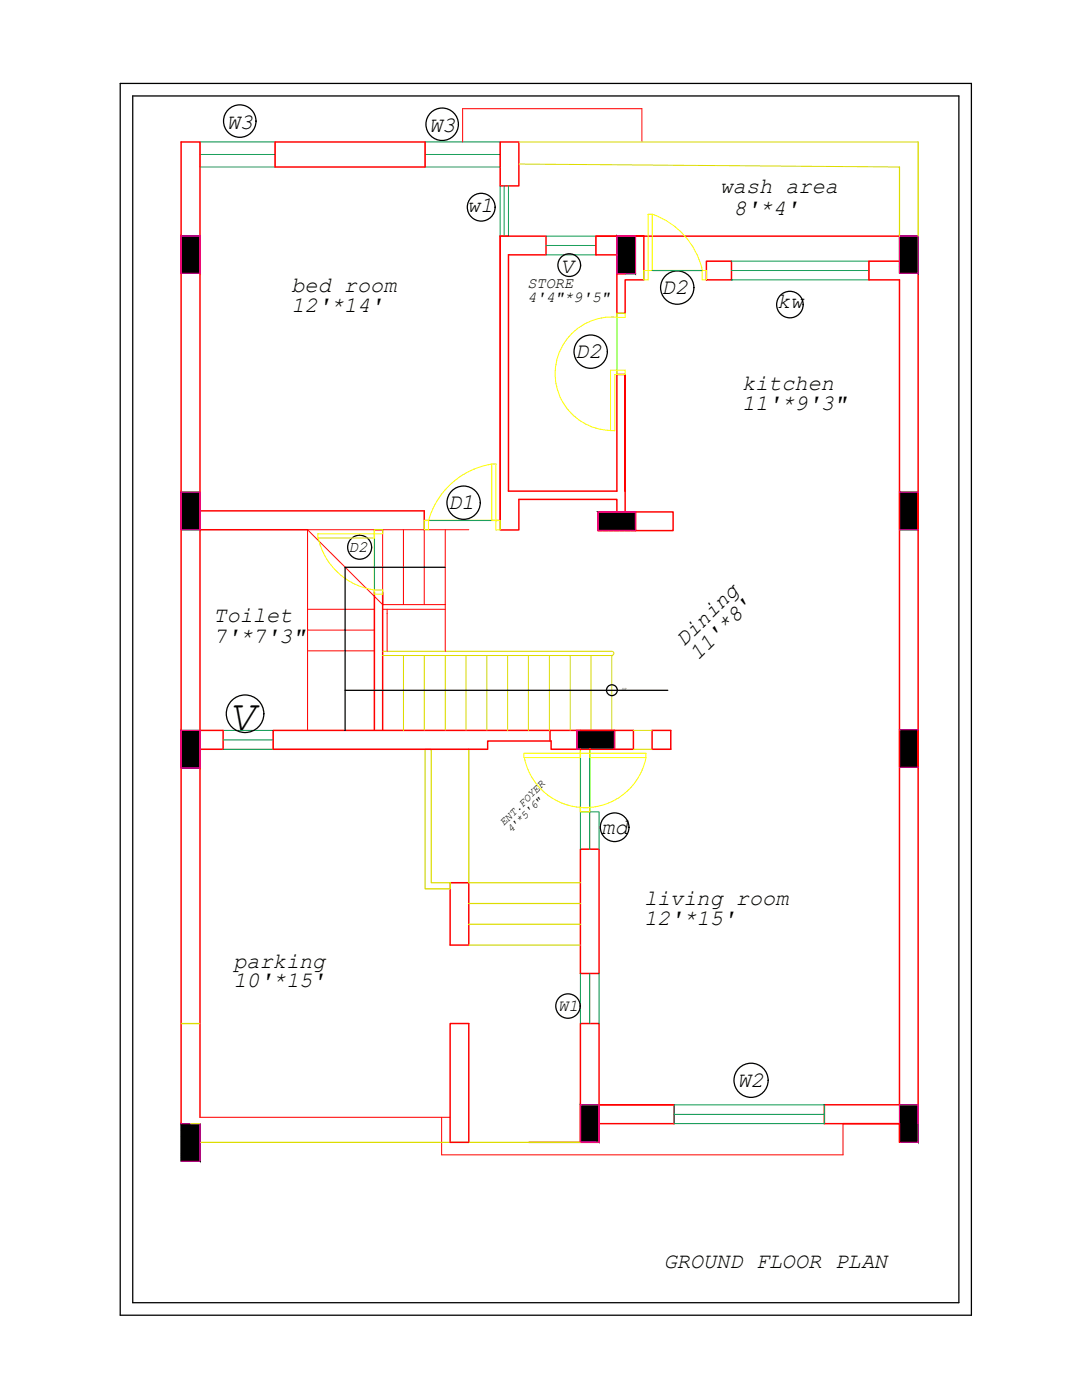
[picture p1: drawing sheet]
<svg xmlns="http://www.w3.org/2000/svg" width="216mm" height="279mm" viewBox="0 0 216 279" stroke-linecap="round" stroke-linejoin="round" font-family="sans-serif">
<defs><g id="words">
<text font-size="8.7" x="45.6" y="145.6">V</text>
<g font-size="4.4">
<text x="45.2" y="25.8">W3</text>
<text x="85.6" y="26.4">W3</text>
<text x="143.6" y="38.6">wash area</text>
<text x="93.2" y="42.2">w1</text>
<text x="146.3" y="42.8">8'*4'</text>
<text x="58.2" y="58.3">bed room</text>
<text x="111.8" y="54.5">V</text>
<text x="132" y="58.6">D2</text>
<text x="58.2" y="62.3">12'*14'</text>
<text x="155.1" y="61.5">kw</text>
<text x="114.8" y="71.4">D2</text>
<text x="148.1" y="77.8">kitchen</text>
<text x="148.1" y="81.8">11'*9'3&quot;</text>
<text x="89.4" y="101.6">D1</text>
<text x="42.6" y="124.2">Toilet</text>
<text x="42.6" y="128.2">7'*7'3&quot;</text>
<text x="136.5" y="129.1" transform="rotate(-45 136.5 129.1)">Dining</text>
<text x="139.3" y="132" transform="rotate(-45 139.3 132)">11'*8'</text>
<text x="120" y="166.4">md</text>
<text x="128.5" y="180.5">living room</text>
<text x="128.5" y="184.5">12'*15'</text>
<text x="46.6" y="193.1">parking</text>
<text x="46.6" y="197.1">10'*15'</text>
<text x="147.1" y="216.9">W2</text>
<text x="132.4" y="253">GROUND FLOOR PLAN</text>
</g>
<text font-size="3.3" x="111.4" y="201.8">W1</text>
<text font-size="3.2" x="69.5" y="110.1">D2</text>
<g font-size="3.1">
<text x="105.2" y="57.5">STORE</text>
<text x="105.2" y="60.3">4'4&quot;*9'5&quot;</text>
</g>
<g font-size="2.2">
<text x="100.5" y="164.9" transform="rotate(-45 100.5 164.9)">ENT.FOYER</text>
<text x="102" y="166.3" transform="rotate(-45 102 166.3)">4'*5'6&quot;</text>
</g>
<text font-size=".7" x="124.1" y="137.6">UP</text>
</g></defs>
<!-- layer: dooor win -->
<path d="M24 16.7h169.8v245.8h-169.8zM26.5 19.1h164.8v240.9h-164.8z" fill="none" stroke="#000" stroke-width=".25"/>
<!-- layer: hatch 1 -->
<g fill="#000" stroke="#000" stroke-width=".2">
<path d="M115.8 220.5h3.7v7.4z"/>
<path d="M36.1 47.1l3.8 7.4v-7.4zM36.1 47.1l3.8 7.4h-3.8z"/>
<path d="M123.1 47.1l3.7 7.5v-7.5zM123.1 47.1l3.7 7.5h-3.7z"/>
<path d="M179.5 47.1l3.7 7.4v-7.4zM179.5 47.1l3.7 7.4h-3.7z"/>
<path d="M179.5 47.1l3.7 7.4v-7.4zM179.5 47.1l3.7 7.4h-3.7z"/>
<path d="M36.1 98.2l3.8 7.5v-7.5zM36.1 98.2l3.8 7.5h-3.8z"/>
<path d="M179.5 98.2l3.7 7.5v-7.5zM179.5 98.2l3.7 7.5h-3.7z"/>
<path d="M119.3 102.2l7.5 3.7v-3.7zM119.3 102.2l7.5 3.7h-7.5z"/>
<path d="M36.1 145.8l3.8 7.5v-7.5zM36.1 145.8l3.8 7.5h-3.8z"/>
<path d="M115.1 145.8l7.5 3.7v-3.7zM115.1 145.8l7.5 3.7h-7.5z"/>
<path d="M179.5 145.6l3.7 7.5v-7.5zM179.5 145.6l3.7 7.5h-3.7z"/>
<path d="M36.1 224.3l3.8 7.4v-7.4zM36.1 224.3l3.8 7.4h-3.8z"/>
<path d="M115.8 220.5v7.4h3.7zM115.8 227.9l3.7 .1z"/>
<path d="M179.5 220.5l3.7 7.5v-7.5zM179.5 220.5l3.7 7.5h-3.7z"/>
</g>
<g fill="none" stroke="#000" stroke-width=".25">
<path d="M36.3 47.1l-.2 .1M36.5 47.1l-.4 .3M36.6 47.1l-.5 .5M36.8 47.1l-.7 .6M37 47.1l-.9 .8M37.2 47.1l-1.1 1M37.3 47.1l-1.2 1.1M37.5 47.1l-1.4 1.3M37.7 47.1l-1.6 1.5M37.8 47.1l-1.7 1.6M38 47.1l-1.9 1.8M38.2 47.1l-2.1 2"/>
<path d="M38.3 47.1l-2.2 2.1M38.5 47.1l-2.4 2.3M38.7 47.1l-2.6 2.5M38.8 47.1l-2.7 2.7M39 47.1l-2.9 2.8M39.2 47.1l-3.1 3M39.4 47.1l-3.3 3.2M39.5 47.1l-3.4 3.3M39.7 47.1l-3.6 3.5M39.9 47.1l-3.8 3.7M39.9 47.2l-3.8 3.7M39.9 47.4l-3.8 3.7"/>
<path d="M39.9 47.6l-3.8 3.7M39.9 47.7l-3.8 3.7M39.9 47.9l-3.8 3.7M39.9 48.1l-3.8 3.7M39.9 48.2l-3.8 3.8M39.9 48.4l-3.8 3.7M39.9 48.6l-3.8 3.7M39.9 48.7l-3.8 3.8M39.9 48.9l-3.8 3.7M39.9 49.1l-3.8 3.7M39.9 49.2l-3.8 3.8M39.9 49.4l-3.8 3.7"/>
<path d="M39.9 49.6l-3.8 3.7M39.9 49.8l-3.8 3.7M39.9 49.9l-3.8 3.8M39.9 50.1l-3.8 3.7M39.9 50.3l-3.8 3.7M39.9 50.4l-3.8 3.8M39.9 50.6l-3.8 3.7M39.9 50.8l-3.8 3.7M39.9 50.9l-3.6 3.6M39.9 51.1l-3.5 3.4M39.9 51.3l-3.3 3.2M39.9 51.4l-3.1 3.1"/>
<path d="M39.9 51.6l-3 2.9M39.9 51.8l-2.8 2.7M39.9 52l-2.6 2.5M39.9 52.1l-2.4 2.4M39.9 52.3l-2.3 2.2M39.9 52.5l-2.1 2M39.9 52.6l-1.9 1.9M39.9 52.8l-1.8 1.7M39.9 53l-1.6 1.5M39.9 53.1l-1.4 1.4M39.9 53.3l-1.3 1.2M39.9 53.5l-1.1 1"/>
<path d="M39.9 53.7l-.9 .8M39.9 53.8l-.8 .7M39.9 54l-.6 .5M39.9 54.2l-.4 .3M39.9 54.3l-.2 .2M39.9 54.5h-.1M123.2 47.1l-.1 .1M123.3 47.1l-.2 .3M123.5 47.1l-.4 .5M123.7 47.1l-.6 .6M123.9 47.1l-.8 .8M124 47.1l-.9 1"/>
<path d="M124.2 47.1l-1.1 1.1M124.4 47.1l-1.3 1.3M124.5 47.1l-1.4 1.5M124.7 47.1l-1.6 1.6M124.9 47.1l-1.8 1.8M125 47.1l-1.9 2M125.2 47.1l-2.1 2.1M125.4 47.1l-2.3 2.3M125.5 47.1l-2.4 2.5M125.7 47.1l-2.6 2.7M125.9 47.1l-2.8 2.8M126.1 47.1l-3 3"/>
<path d="M126.2 47.1l-3.1 3.2M126.4 47.1l-3.3 3.3M126.6 47.1l-3.5 3.5M126.7 47.1l-3.6 3.7M126.8 47.2l-3.7 3.7M126.8 47.4l-3.7 3.7M126.8 47.6l-3.7 3.7M126.8 47.7l-3.7 3.7M126.8 47.9l-3.7 3.7M126.8 48.1l-3.7 3.7M126.8 48.2l-3.7 3.8M126.8 48.4l-3.7 3.7"/>
<path d="M126.8 48.6l-3.7 3.7M126.8 48.7l-3.7 3.8M126.8 48.9l-3.7 3.7M126.8 49.1l-3.7 3.7M126.8 49.2l-3.7 3.8M126.8 49.4l-3.7 3.7M126.8 49.6l-3.7 3.7M126.8 49.8l-3.7 3.7M126.8 49.9l-3.7 3.8M126.8 50.1l-3.7 3.7M126.8 50.3l-3.7 3.7M126.8 50.4l-3.7 3.8"/>
<path d="M126.8 50.6l-3.7 3.7M126.8 50.8l-3.7 3.7M126.8 50.9l-3.7 3.7M126.8 51.1l-3.5 3.5M126.8 51.3l-3.3 3.3M126.8 51.4l-3.2 3.2M126.8 51.6l-3 3M126.8 51.8l-2.8 2.8M126.8 52l-2.7 2.6M126.8 52.1l-2.5 2.5M126.8 52.3l-2.3 2.3M126.8 52.5l-2.1 2.1"/>
<path d="M126.8 52.6l-2 2M126.8 52.8l-1.8 1.8M126.8 53l-1.6 1.6M126.8 53.1l-1.5 1.5M126.8 53.3l-1.3 1.3M126.8 53.5l-1.1 1.1M126.8 53.7l-1 .9M126.8 53.8l-.8 .8M126.8 54l-.6 .6M126.8 54.2l-.4 .4M126.8 54.3l-.3 .3M126.8 54.5l-.1 .1"/>
<path d="M179.5 47.1h.1M179.5 51.2l3.7-3.7-3.7 3.7M179.5 51.5l3.7-3.7-3.7 3.7M179.5 52.4l3.7-3.7-3.7 3.7M179.5 52.9l3.7-3.7-3.7 3.7M179.5 54.2l3.7-3.7-3.7 3.8M179.6 47.1l-.1 .2M179.7 47.1l-.2 .3M179.8 47.1l-.3 .4 .4-.4M179.8 54.5l3.4-3.3-3.3 3.3M180 47.1l-.5 .5M180.2 47.1l-.7 .7"/>
<path d="M180.3 47.1l-.8 .8M180.3 47.1l-.8 .9M180.3 54.5l2.9-2.8-2.8 2.8M180.4 47.1l-.9 1M180.5 47.1l-1 1M180.5 47.1l-1 1.1M180.7 47.1l-1.2 1.2M180.8 47.1l-1.3 1.3M180.8 47.1l-1.3 1.4M180.9 47.1l-1.4 1.5M181 47.1l-1.5 1.6M181.2 47.1l-1.7 1.7 1.7-1.7"/>
<path d="M181.3 47.1l-1.8 1.9M181.5 47.1l-2 2.1M181.6 47.1l-2.1 2.1M181.7 47.1l-2.2 2.3M181.8 47.1l-2.3 2.4M182 47.1l-2.5 2.5M182 47.1l-2.5 2.6M182.1 47.1l-2.6 2.7M182.2 47.1l-2.7 2.7M182.3 47.1l-2.8 2.8M182.4 47.1l-2.9 2.9M182.5 47.1l-3 3.1"/>
<path d="M182.7 47.1l-3.2 3.2M182.8 47.1l-3.3 3.3M182.9 47.1l-3.4 3.5M183 47.1l-3.5 3.6M183.2 47.1l-3.7 3.8M183.2 47.3l-3.7 3.7M183.2 47.6l-3.7 3.8 3.7-3.8M183.2 48l-3.7 3.7M183.2 48.1l-3.7 3.8M183.2 48.3l-3.7 3.7 3.7-3.7M183.2 48.5l-3.7 3.7M183.2 48.8l-3.7 3.7"/>
<path d="M183.2 49l-3.7 3.7M183.2 49.3l-3.7 3.8M183.2 49.5l-3.7 3.7 3.7-3.7M183.2 49.6l-3.7 3.8 3.7-3.7M183.2 49.8l-3.7 3.8M183.2 50l-3.7 3.7M183.2 50.2l-3.7 3.7M183.2 50.3l-3.7 3.8M183.2 50.6l-3.7 3.8 3.7-3.7M183.2 50.8l-3.7 3.7 3.7-3.6M183.2 51l-3.6 3.5M183.2 51.3l-3.2 3.2 3.2-3.1"/>
<path d="M183.2 51.4l-3 3.1 3-3M183.2 51.8l-2.7 2.7M183.2 52l-2.5 2.5M183.2 52.2l-2.4 2.3M183.2 52.3l-2.2 2.2M183.2 52.5l-2 2M183.2 52.7l-1.9 1.8M183.2 52.8l-1.7 1.7 1.7-1.6M183.2 53l-1.5 1.5M183.2 53.2l-1.4 1.3M183.2 53.4l-1.2 1.1M183.2 53.5l-1 1"/>
<path d="M183.2 53.7l-.8 .8M183.2 53.9l-.7 .6M183.2 54l-.5 .5M183.2 54.2l-.3 .3M183.2 54.4l-.2 .1M183.2 47.2l-3.7 3.8M183.2 47.3l-3.7 3.8M183.2 47.9l-3.7 3.7M183.2 48.4l-3.7 3.8M183.2 48.5l-3.7 3.8M183.2 49.1l-3.7 3.7M183.2 49.7l-3.7 3.8"/>
<path d="M183.2 50.1l-3.7 3.8M183.2 50.3l-3.7 3.7M183.2 50.4l-3.7 3.8M183.2 50.9l-3.6 3.6M183.2 51.1l-3.5 3.4M183.2 51.6l-3 2.9M183.2 52.1l-2.4 2.4M183.2 52.3l-2.3 2.2M183.2 52.4l-2.2 2.1M183.2 52.6l-1.9 1.9M183.2 52.8l-1.8 1.7M183.2 53.3l-1.2 1.2"/>
<path d="M183.2 53.4l-1.1 1.1M183.2 53.6l-1 .9M183.2 53.8l-.7 .7M183.2 54l-.6 .5M183.2 54.1l-.4 .4M183.2 54.5h.1M36.2 98.2l-.1 .1M36.4 98.2l-.3 .3M36.6 98.2l-.5 .5M36.7 98.2l-.6 .6M36.9 98.2l-.8 .8M37.1 98.2l-1 1"/>
<path d="M37.2 98.2l-1.1 1.1M37.4 98.2l-1.3 1.3M37.6 98.2l-1.5 1.5M37.7 98.2l-1.6 1.6M37.9 98.2l-1.8 1.8M38.1 98.2l-2 2M38.3 98.2l-2.2 2.1M38.4 98.2l-2.3 2.3M38.6 98.2l-2.5 2.5M38.8 98.2l-2.7 2.7M38.9 98.2l-2.8 2.8M39.1 98.2l-3 3"/>
<path d="M39.3 98.2l-3.2 3.2M39.4 98.2l-3.3 3.3M39.6 98.2l-3.5 3.5M39.8 98.2l-3.7 3.7M39.9 98.3l-3.8 3.7M39.9 98.4l-3.8 3.8M39.9 98.6l-3.8 3.8M39.9 98.8l-3.8 3.7M39.9 98.9l-3.8 3.8M39.9 99.1l-3.8 3.8M39.9 99.3l-3.8 3.8M39.9 99.5l-3.8 3.7"/>
<path d="M39.9 99.6l-3.8 3.8M39.9 99.8l-3.8 3.8M39.9 100l-3.8 3.7M179.6 98.2l-.1 .2M179.8 98.2l-.3 .4M179.9 98.2l-.4 .5M180.1 98.2l-.6 .7M180.3 98.2l-.8 .9M180.5 98.2l-1 1M180.6 98.2l-1.1 1.2M180.8 98.2l-1.3 1.3M181 98.2l-1.5 1.5"/>
<path d="M181.1 98.2l-1.6 1.7M181.3 98.2l-1.8 1.8M181.5 98.2l-2 2M181.6 98.2l-2.1 2.2M181.8 98.2l-2.3 2.4M182 98.2l-2.5 2.5M182.1 98.2l-2.6 2.7M182.3 98.2l-2.8 2.9M182.5 98.2l-3 3M182.7 98.2l-3.2 3.2M182.8 98.2l-3.3 3.4M183 98.2l-3.5 3.5"/>
<path d="M183.2 98.2l-3.7 3.7M183.2 98.4l-3.7 3.7M183.2 98.5l-3.7 3.7M183.2 98.7l-3.7 3.7M183.2 98.9l-3.7 3.7M183.2 99l-3.7 3.8M183.2 99.2l-3.7 3.7M183.2 99.4l-3.7 3.7M183.2 99.5l-3.7 3.8M183.2 99.7l-3.7 3.7M183.2 99.9l-3.7 3.7M39.9 100.1l-3.8 3.8"/>
<path d="M39.9 100.3l-3.8 3.8M39.9 100.5l-3.8 3.7M39.9 100.6l-3.8 3.8M39.9 100.8l-3.8 3.8M39.9 101l-3.8 3.7M39.9 101.1l-3.8 3.8M39.9 101.3l-3.8 3.8M39.9 101.5l-3.8 3.8M39.9 101.7l-3.8 3.7M39.9 101.8l-3.8 3.8M39.9 102l-3.7 3.7M39.9 102.2l-3.5 3.5"/>
<path d="M39.9 102.3l-3.4 3.4M39.9 102.5l-3.2 3.2M39.9 102.7l-3 3M39.9 102.8l-2.9 2.9M39.9 103l-2.7 2.7M39.9 103.2l-2.5 2.5M39.9 103.3l-2.4 2.4M39.9 103.5l-2.2 2.2M39.9 103.7l-2 2M39.9 103.9l-1.9 1.8M39.9 104l-1.7 1.7M39.9 104.2l-1.5 1.5"/>
<path d="M39.9 104.4l-1.3 1.3M39.9 104.5l-1.2 1.2M39.9 104.7l-1 1M39.9 104.9l-.8 .8M39.9 105l-.7 .7M39.9 105.2l-.5 .5M39.9 105.4l-.3 .3M39.9 105.6l-.2 .1M119.4 102.2h-.1M119.5 102.2l-.2 .2M119.7 102.2l-.4 .3M119.9 102.2l-.6 .5"/>
<path d="M120 102.2l-.7 .7M120.2 102.2l-.9 .9M120.4 102.2l-1.1 1M120.6 102.2l-1.3 1.2M120.7 102.2l-1.4 1.4M120.9 102.2l-1.6 1.5M121.1 102.2l-1.8 1.7M121.2 102.2l-1.9 1.9M121.4 102.2l-2.1 2M121.6 102.2l-2.3 2.2M121.7 102.2l-2.4 2.4M121.9 102.2l-2.6 2.5"/>
<path d="M122.1 102.2l-2.8 2.7M122.2 102.2l-2.9 2.9M122.4 102.2l-3.1 3.1M122.6 102.2l-3.3 3.2M122.8 102.2l-3.5 3.4M122.9 102.2l-3.6 3.6M123.1 102.2l-3.7 3.7M123.3 102.2l-3.8 3.7M123.4 102.2l-3.7 3.7M123.6 102.2l-3.7 3.7M123.8 102.2l-3.8 3.7M123.9 102.2l-3.7 3.7"/>
<path d="M124.1 102.2l-3.7 3.7M124.3 102.2l-3.7 3.7M124.4 102.2l-3.7 3.7M124.6 102.2l-3.7 3.7M124.8 102.2l-3.7 3.7M125 102.2l-3.8 3.7M125.1 102.2l-3.7 3.7M125.3 102.2l-3.7 3.7M125.5 102.2l-3.8 3.7M125.6 102.2l-3.7 3.7M125.8 102.2l-3.7 3.7M126 102.2l-3.8 3.7"/>
<path d="M126.1 102.2l-3.7 3.7M126.3 102.2l-3.7 3.7M126.5 102.2l-3.7 3.7M126.6 102.2l-3.7 3.7M126.8 105.9h.1M126.8 102.2l-3.7 3.7M126.8 102.3l-3.5 3.6M126.8 102.5l-3.4 3.4M126.8 102.7l-3.2 3.2M126.8 102.8l-3 3.1M126.8 103l-2.9 2.9M126.8 103.2l-2.7 2.7"/>
<path d="M126.8 103.3l-2.5 2.6M126.8 103.5l-2.4 2.4M126.8 103.7l-2.2 2.2M126.8 103.9l-2 2M126.8 104l-1.8 1.9M126.8 104.2l-1.7 1.7M126.8 104.4l-1.5 1.5M126.8 104.5l-1.3 1.4M126.8 104.7l-1.2 1.2M126.8 104.9l-1 1M126.8 105l-.8 .9M126.8 105.2l-.7 .7"/>
<path d="M126.8 105.4l-.5 .5M126.8 105.6l-.4 .3M126.8 105.7l-.2 .2M183.2 100l-3.7 3.8M183.2 100.2l-3.7 3.7M183.2 100.4l-3.7 3.7M183.2 100.6l-3.7 3.7M183.2 100.7l-3.7 3.8M183.2 100.9l-3.7 3.7M183.2 101.1l-3.7 3.7M183.2 101.2l-3.7 3.8M183.2 101.4l-3.7 3.7"/>
<path d="M183.2 101.6l-3.7 3.7M183.2 101.7l-3.7 3.8M183.2 101.9l-3.7 3.7M183.2 102.1l-3.6 3.6M183.2 102.2l-3.5 3.5M183.2 102.4l-3.3 3.3M183.2 102.6l-3.1 3.1M183.2 102.8l-3 2.9M183.2 102.9l-2.8 2.8M183.2 103.1l-2.6 2.6M183.2 103.3l-2.5 2.4M183.2 103.4l-2.3 2.3"/>
<path d="M183.2 103.6l-2.1 2.1M183.2 103.8l-1.9 1.9M183.2 103.9l-1.8 1.8M183.2 104.1l-1.6 1.6M183.2 104.3l-1.4 1.4M183.2 104.5l-1.3 1.2M183.2 104.6l-1.1 1.1M183.2 104.8l-.9 .9M183.2 105l-.8 .7M183.2 105.1l-.6 .6M183.2 105.3l-.4 .4M183.2 105.5l-.2 .2"/>
<path d="M183.2 105.6l-.1 .1M36.2 145.8h-.1M36.4 145.8l-.3 .2M36.5 145.8l-.4 .3M36.7 145.8l-.6 .5M36.9 145.8l-.8 .7M37 145.8l-.9 .9M37.2 145.8l-1.1 1M37.4 145.8l-1.3 1.2M37.5 145.8l-1.4 1.4M37.7 145.8l-1.6 1.5M37.9 145.8l-1.8 1.7"/>
<path d="M38 145.8l-1.9 1.9M38.2 145.8l-2.1 2M38.4 145.8l-2.3 2.2M38.6 145.8l-2.5 2.4M38.7 145.8l-2.6 2.6M38.9 145.8l-2.8 2.7M39.1 145.8l-3 2.9M39.2 145.8l-3.1 3.1M39.4 145.8l-3.3 3.2M39.6 145.8l-3.5 3.4M39.7 145.8l-3.6 3.6M39.9 145.8l-3.8 3.7"/>
<path d="M39.9 146l-3.8 3.7M39.9 146.1l-3.8 3.8M39.9 146.3l-3.8 3.7M39.9 146.5l-3.8 3.7M39.9 146.7l-3.8 3.7M39.9 146.8l-3.8 3.8M39.9 147l-3.8 3.7M39.9 147.2l-3.8 3.7M39.9 147.3l-3.8 3.8M39.9 147.5l-3.8 3.7M39.9 147.7l-3.8 3.7M39.9 147.8l-3.8 3.8"/>
<path d="M39.9 148l-3.8 3.7M39.9 148.2l-3.8 3.7M39.9 148.4l-3.8 3.7M39.9 148.5l-3.8 3.7M39.9 148.7l-3.8 3.7M39.9 148.9l-3.8 3.7M39.9 149l-3.8 3.8M39.9 149.2l-3.8 3.7M39.9 149.4l-3.8 3.7M39.9 149.5l-3.8 3.8M39.9 149.7l-3.6 3.6M39.9 149.9l-3.4 3.4"/>
<path d="M39.9 150l-3.3 3.3M39.9 150.2l-3.1 3.1M39.9 150.4l-2.9 2.9M39.9 150.6l-2.7 2.7M39.9 150.7l-2.6 2.6M39.9 150.9l-2.4 2.4M39.9 151.1l-2.2 2.2M39.9 151.2l-2.1 2.1M39.9 151.4l-1.9 1.9M39.9 151.6l-1.7 1.7M39.9 151.7l-1.6 1.6M39.9 151.9l-1.4 1.4"/>
<path d="M39.9 152.1l-1.2 1.2M39.9 152.2l-1.1 1.1M39.9 152.4l-.9 .9M39.9 152.5l-.7 .8M39.9 152.7l-.5 .6M39.9 152.9l-.4 .4M39.9 153l-.2 .3M39.9 153.2v.1M115.2 145.8h-.1M115.3 145.8l-.2 .2M115.5 145.8l-.4 .3M115.7 145.8l-.6 .5"/>
<path d="M115.9 145.8l-.8 .7M116 145.8l-.9 .9M116.2 145.8l-1.1 1M116.4 145.8l-1.3 1.2M116.5 145.8l-1.4 1.4M116.7 145.8l-1.6 1.5M116.9 145.8l-1.8 1.7M117 145.8l-1.9 1.9M117.2 145.8l-2.1 2M117.4 145.8l-2.3 2.2M117.5 145.8l-2.4 2.4M117.7 145.8l-2.6 2.6"/>
<path d="M117.9 145.8l-2.8 2.7M118.1 145.8l-3 2.9M118.2 145.8l-3.1 3.1M118.4 145.8l-3.3 3.2M118.6 145.8l-3.5 3.4M118.7 145.8l-3.6 3.6M118.9 145.8l-3.8 3.7M119.1 145.8l-3.8 3.7M119.2 145.8l-3.7 3.7M119.4 145.8l-3.8 3.7M119.6 145.8l-3.8 3.7M119.7 145.8l-3.7 3.7"/>
<path d="M119.9 145.8l-3.8 3.7M120.1 145.8l-3.8 3.7M120.3 145.8l-3.8 3.7M120.4 145.8l-3.7 3.7M120.6 145.8l-3.8 3.7M120.7 145.8l-3.7 3.7M120.9 145.8l-3.7 3.7M121.1 145.8l-3.8 3.7M121.2 145.8l-3.7 3.7M121.4 145.8l-3.7 3.7M121.6 145.8l-3.8 3.7M121.7 145.8l-3.7 3.7"/>
<path d="M121.9 145.8l-3.7 3.7M122.1 145.8l-3.8 3.7M122.2 145.8l-3.7 3.7M122.4 145.8l-3.7 3.7M122.6 145.8l-3.7 3.7M122.6 145.9l-3.6 3.6M122.6 146.1l-3.4 3.4M122.6 146.3l-3.2 3.2M122.6 146.4l-3.1 3.1M122.6 146.6l-2.9 2.9M122.6 146.8l-2.7 2.7M122.6 147l-2.6 2.5"/>
<path d="M122.6 147.1l-2.4 2.4M122.6 147.3l-2.2 2.2M122.6 147.5l-2 2M122.6 147.6l-1.9 1.9M122.6 147.8l-1.7 1.7M122.6 148l-1.5 1.5M122.6 148.1l-1.4 1.4M122.6 148.3l-1.2 1.2M122.6 148.5l-1 1M122.6 148.6l-.9 .9M122.6 148.8l-.7 .7M122.6 148.9l-.5 .6"/>
<path d="M122.6 149.1l-.4 .4M122.6 149.3l-.2 .2M122.6 149.5h.1M179.6 145.6l-.1 .1M179.7 145.6l-.2 .3M179.9 145.6l-.4 .5M180.1 145.6l-.6 .6M180.2 145.6l-.7 .8M180.4 145.6l-.9 1M180.6 145.6l-1.1 1.1M180.7 145.6l-1.2 1.3M180.9 145.6l-1.4 1.5"/>
<path d="M181.1 145.6l-1.6 1.6M181.3 145.6l-1.8 1.8M181.4 145.6l-1.9 2M181.6 145.6l-2.1 2.2M181.8 145.6l-2.3 2.3M181.9 145.6l-2.4 2.5M182.1 145.6l-2.6 2.7M182.3 145.6l-2.8 2.8M182.4 145.6l-2.9 3M182.6 145.6l-3.1 3.2M182.8 145.6l-3.3 3.3M183 145.6l-3.5 3.5"/>
<path d="M183.1 145.6l-3.6 3.7M183.2 145.7l-3.7 3.8M183.2 145.9l-3.7 3.7M183.2 146l-3.7 3.8M183.2 146.2l-3.7 3.8M183.2 146.4l-3.7 3.7M183.2 146.5l-3.7 3.8M183.2 146.7l-3.7 3.8M183.2 146.9l-3.7 3.7M183.2 147l-3.7 3.8M183.2 147.2l-3.7 3.8M183.2 147.4l-3.7 3.7"/>
<path d="M183.2 147.5l-3.7 3.8M183.2 147.7l-3.7 3.8M183.2 147.9l-3.7 3.8M183.2 148.1l-3.7 3.7M183.2 148.2l-3.7 3.8M183.2 148.4l-3.7 3.8M183.2 148.6l-3.7 3.7M183.2 148.7l-3.7 3.8M183.2 148.9l-3.7 3.8M183.2 149.1l-3.7 3.7M183.2 149.2l-3.7 3.8M183.2 149.4l-3.7 3.7"/>
<path d="M183.2 149.6l-3.5 3.5M183.2 149.7l-3.3 3.4M183.2 149.9l-3.2 3.2M183.2 150.1l-3 3M183.2 150.3l-2.8 2.8M183.2 150.4l-2.7 2.7M183.2 150.6l-2.5 2.5M183.2 150.8l-2.3 2.3M183.2 150.9l-2.2 2.2M183.2 151.1l-2 2M183.2 151.3l-1.8 1.8M183.2 151.4l-1.6 1.7"/>
<path d="M183.2 151.6l-1.5 1.5M183.2 151.8l-1.3 1.3M183.2 151.9l-1.1 1.2M183.2 152.1l-1 1M183.2 152.3l-.8 .8M183.2 152.5l-.6 .6M183.2 152.6l-.5 .5M183.2 152.8l-.3 .3M183.2 153l-.1 .1M36.2 224.3h-.1M36.4 224.3l-.3 .2M36.5 224.3l-.4 .3"/>
<path d="M36.7 224.3l-.6 .5M36.9 224.3l-.8 .7M37 224.3l-.9 .8M37.2 224.3l-1.1 1M37.4 224.3l-1.3 1.2M37.5 224.3l-1.4 1.4M37.7 224.3l-1.6 1.5M37.9 224.3l-1.8 1.7M38 224.3l-1.9 1.9M38.2 224.3l-2.1 2M38.4 224.3l-2.3 2.2M38.6 224.3l-2.5 2.4"/>
<path d="M38.7 224.3l-2.6 2.5M38.9 224.3l-2.8 2.7M39.1 224.3l-3 2.9M39.2 224.3l-3.1 3M39.4 224.3l-3.3 3.2M39.6 224.3l-3.5 3.4M39.7 224.3l-3.6 3.6M39.9 224.3l-3.8 3.7M39.9 224.4l-3.8 3.8M39.9 224.6l-3.8 3.8M39.9 224.8l-3.8 3.7M39.9 224.9l-3.8 3.8"/>
<path d="M39.9 225.1l-3.8 3.8M39.9 225.3l-3.8 3.7M39.9 225.4l-3.8 3.8M39.9 225.6l-3.8 3.8M39.9 225.8l-3.8 3.7M39.9 225.9l-3.8 3.8M39.9 226.1l-3.8 3.8M39.9 226.3l-3.8 3.8M39.9 226.5l-3.8 3.7M39.9 226.6l-3.8 3.8M39.9 226.8l-3.8 3.8M39.9 227l-3.8 3.7"/>
<path d="M39.9 227.1l-3.8 3.8M39.9 227.3l-3.8 3.7M39.9 227.5l-3.8 3.7M39.9 227.6l-3.8 3.8M39.9 227.8l-3.8 3.7M39.9 228l-3.8 3.7M39.9 228.1l-3.6 3.6M39.9 228.3l-3.4 3.4M39.9 228.5l-3.3 3.2M39.9 228.7l-3.1 3M39.9 228.8l-2.9 2.9M39.9 229l-2.7 2.7"/>
<path d="M39.9 229.2l-2.6 2.5M39.9 229.3l-2.4 2.4M39.9 229.5l-2.2 2.2M39.9 229.7l-2.1 2M39.9 229.8l-1.9 1.9M39.9 230l-1.7 1.7M39.9 230.2l-1.6 1.5M39.9 230.3l-1.4 1.4M39.9 230.5l-1.2 1.2M39.9 230.7l-1.1 1M39.9 230.9l-.9 .8M39.9 231l-.7 .7"/>
<path d="M39.9 231.2l-.5 .5M39.9 231.4l-.4 .3M39.9 231.5l-.2 .2M39.9 231.7h.1M115.9 220.5l-.1 .1M116 220.5l-.2 .2M116.2 220.5l-.4 .4M116.4 220.5l-.6 .6M116.5 220.5l-.7 .7M116.7 220.5l-.9 .9M116.9 220.5l-1.1 1.1M117 220.5l-1.2 1.3"/>
<path d="M117.2 220.5l-1.4 1.4M117.4 220.5l-1.6 1.6M117.5 220.5l-1.7 1.8M117.7 220.5l-1.9 1.9M117.9 220.5l-2.1 2.1M118.1 220.5l-2.3 2.3M118.2 220.5l-2.4 2.4M118.4 220.5l-2.6 2.6M118.6 220.5l-2.8 2.8M118.7 220.5l-2.9 2.9M118.9 220.5l-3.1 3.1M119.1 220.5l-3.3 3.3"/>
<path d="M119.2 220.5l-3.4 3.5M119.4 220.5l-3.6 3.6M119.5 220.6l-3.7 3.7M119.5 220.7l-3.7 3.8M119.5 220.9l-3.7 3.7M119.5 221.1l-3.7 3.7M119.5 221.2l-3.7 3.8M119.5 221.4l-3.7 3.7M119.5 221.6l-3.7 3.7M119.5 221.8l-3.7 3.7M119.5 221.9l-3.7 3.8M119.5 222.1l-3.7 3.7"/>
<path d="M119.5 222.2l-3.7 3.8M119.5 222.4l-3.7 3.8M119.5 222.6l-3.7 3.7M119.5 222.7l-3.7 3.8M119.5 222.9l-3.7 3.8M119.5 223.1l-3.7 3.7M119.5 223.2l-3.7 3.8M119.5 223.4l-3.7 3.8M119.5 223.6l-3.7 3.7M119.5 223.7l-3.7 3.8M119.5 223.9l-3.7 3.8M119.5 224.1l-3.7 3.8"/>
<path d="M119.5 224.3l-3.6 3.6M119.5 224.4l-3.4 3.5M119.5 224.6l-3.3 3.3M119.5 224.8l-3.1 3.1M119.5 224.9l-2.9 3M119.5 225.1l-2.8 2.8M119.5 225.3l-2.6 2.6M119.5 225.4l-2.4 2.5M119.5 225.6l-2.3 2.3M119.5 225.8l-2.1 2.1M119.5 225.9l-2 2M119.5 226.1l-1.8 1.8"/>
<path d="M119.5 226.3l-1.6 1.6M119.5 226.5l-1.4 1.4M119.5 226.6l-1.3 1.3M119.5 226.8l-1.1 1.1M119.5 227l-.9 1M119.5 227.1l-.8 .9M119.5 227.3l-.6 .7M119.5 227.5l-.5 .5M119.5 227.6l-.3 .4M119.5 227.8l-.1 .2M179.6 220.5l-.1 .2M179.8 220.5l-.3 .3"/>
<path d="M179.9 220.5l-.4 .5M180.1 220.5l-.6 .7M180.3 220.5l-.8 .8M180.5 220.5l-1 1M180.6 220.5l-1.1 1.2M180.8 220.5l-1.3 1.3M181 220.5l-1.5 1.5M181.1 220.5l-1.6 1.7M181.3 220.5l-1.8 1.8M181.5 220.5l-2 2M181.6 220.5l-2.1 2.1M181.8 220.5l-2.3 2.3"/>
<path d="M182 220.5l-2.5 2.5M182.1 220.5l-2.6 2.7M182.3 220.5l-2.8 2.8M182.5 220.5l-3 3M182.7 220.5l-3.2 3.2M182.8 220.5l-3.3 3.3M183 220.5l-3.5 3.5M183.2 220.5l-3.7 3.7M183.2 220.6l-3.7 3.7M183.2 220.8l-3.7 3.7M183.2 221l-3.7 3.7M183.2 221.1l-3.7 3.7"/>
<path d="M183.2 221.3l-3.7 3.7M183.2 221.5l-3.7 3.7M183.2 221.6l-3.7 3.8M183.2 221.8l-3.7 3.7M183.2 222l-3.7 3.7M183.2 222.1l-3.7 3.8M183.2 222.3l-3.7 3.7M183.2 222.5l-3.7 3.7M183.2 222.6l-3.7 3.8M183.2 222.8l-3.7 3.7M183.2 223l-3.7 3.7M183.2 223.2l-3.7 3.7"/>
<path d="M183.2 223.3l-3.7 3.7M183.2 223.5l-3.7 3.7M183.2 223.7l-3.7 3.7M183.2 223.8l-3.7 3.8M183.2 224l-3.7 3.7M183.2 224.2l-3.7 3.7M183.2 224.3l-3.6 3.7M183.2 224.5l-3.5 3.5M183.2 224.7l-3.3 3.3M183.2 224.8l-3.1 3.2M183.2 225l-3 3M183.2 225.2l-2.8 2.8"/>
<path d="M183.2 225.4l-2.6 2.6M183.2 225.5l-2.5 2.5M183.2 225.7l-2.3 2.3M183.2 225.9l-2.1 2.1M183.2 226l-1.9 2M183.2 226.2l-1.8 1.8M183.2 226.4l-1.6 1.6M183.2 226.5l-1.4 1.5M183.2 226.7l-1.3 1.3M183.2 226.9l-1.1 1.1M183.2 227l-.9 1M183.2 227.2l-.8 .8"/>
<path d="M183.2 227.4l-.6 .6M183.2 227.6l-.4 .4M183.2 227.7l-.2 .3M183.2 227.9l-.1 .1"/>
</g>
<!-- layer: Wall -->
<g fill="none" stroke="#f00" stroke-width=".3">
<path d="M54.9 28.3h29.9v5h-29.9zM99.8 28.3h3.7v8.8h-3.7zM99.8 47.1h9.2v3.8h-7.5v47.1h21.6v-23.3h1.6M99.8 47.1v58.7h3.7v-6.1h19.6v2.5h1.6v-27.5v23.3M99.8 47.1v56.8M99.8 47.1h1.7M118.9 47.1h4.2v3.8h-4.2zM118.9 47.1h60.6M123.1 47.1h5.4h-5.4h5.4v8.8h-3.8v6.6h-1.6v-11.6M123.1 54.6h1.6M141 52.1h5v3.8h-5zM179.5 52.1h-6.1v3.8h6.1v164.6h-15v3.8h15"/>
<path d="M183.2 47.1v177.2M39.9 105.7h21.5M39.9 102h44.8v3.7M74.7 105.7h1.7M74.7 118.2v27.6M76.4 118.2v27.6M123.1 102.2h-3.8v3.7h15v-3.7h-9.6M126.8 102.2v3.7M39.9 145.8h4.6v3.7h-4.6M54.5 145.8h71.9v3.7h-16.4v-1.6h-12.7v1.6h-42.8zM109.8 145.8v2.1M115.1 145.8v3.7"/>
<path d="M122.6 145.8v3.7M130.1 145.8h3.7v3.7h-3.7zM89.8 176.2h3.7v12.4h-3.7zM115.8 169.5h3.7v24.8h-3.7zM89.8 204.3h3.7v23.7h-3.7zM39.9 223v-194.7h-3.8v196M105.5 228h14v-23.7h-3.7v23.7M134.5 220.5h-15h15v3.8h-15M168.2 224.3h11.3v3.7"/>
</g>
<!-- layer: ff -->
<g fill="none" stroke="#f00" stroke-width=".2">
<path d="M92.3 28.3v-6.6h35.8v6.6M61.4 105.7v40.1M61.4 105.7h32.1M61.4 105.7l15 15M76.4 105.7v15M80.5 105.7v15M84.7 105.7v15M88.8 105.7v24.3M61.4 129.9h13.3M61.4 125.7h13.3M61.4 121.6h13.3M76.4 121.6h12.4"/>
<path d="M76.4 120.7h12.4M77.2 121.6v8.4M39.9 223h49.9M88.1 223v7.5h80.1v-6.2"/>
</g>
<!-- layer: DW -->
<g fill="none" stroke="#00954a" stroke-width=".2">
<path d="M39.9 28.3h15v5h-15zM39.9 30.8h15M84.8 28.3h15v5h-15zM84.8 30.8h15M99.8 37.1v10h1.7v-10M100.6 37.1v10M109 47.1h9.9v3.8h-9.9M109 49h9.9M146 52.1h27.4v3.8h-27.4M146 55.9h.1M146 54h27.4M44.5 145.8h10v3.7h-10"/>
<path d="M44.5 147.7h10M115.8 169.5v-7.5h3.7v7.5M117.7 162v7.5M115.8 194.3v10M117.7 194.3v10M119.5 194.3v10M134.5 222.4v-1.9h30v1.9h-30v1.9h30v-1.9"/>
</g>
<!-- layer: elev -->
<path d="M130.2 54h9.9M123.1 62.5v12.2M74.7 105.7v12.5M84.7 103.9h14.9M115.8 162v-12.5h1.9v12.5" fill="none" stroke="#3fff00" stroke-width=".25"/>
<!-- layer: Layer1 -->
<path d="M179.5 33.3v13.8M183.2 28.3v18.8M84.8 149.5h1.2v26.7h3.8v1.2h-5zM93.5 149.5v26.7h22.3M93.5 188.6h22.3M93.5 184.5h22.3M93.5 180.3h22.3M36.1 204.3h3.8M39.9 228h75.9" fill="none" stroke="#dd0" stroke-width=".25"/>
<!-- layer: edge -->
<g fill="none" stroke="#dd0" stroke-width=".2">
<path d="M103.5 28.3h79.7M103.5 32.7l76 .6M76.4 130.8h45.7v15M76.4 130h45.7M80.5 130.8v15M84.7 130.8v15M88.8 130.8v15M93 130.8v15M97.1 130.8v15M101.3 130.8v15M105.4 130.8v15M109.6 130.8v15"/>
<path d="M113.8 130.8v15M117.9 130.8v15M122.1 130.8h.1M122.1 130a.4 .4 0 0 1 .4 .4 .4 .4 0 0 1-.4 .4M126.4 145.8h3.7M126.4 149.5h3.7"/>
</g>
<!-- layer: furnit -->
<g fill="none" stroke="#f0f" stroke-width=".2">
<path d="M36.1 47.1v7.4h3.8v-7.4M36.1 47.1h3.8M123.1 47.1h3.7v7.5h-3.7zM179.5 47.1h3.7v7.4h-3.7zM179.5 47.1h3.7M36.1 98.2h3.8v7.5h-3.8zM179.5 98.2h3.7M119.3 102.2h7.5v3.7h-7.5zM179.5 105.7h3.7M36.1 145.8h3.8v7.5h-3.8zM115.1 145.8h7.5v3.7h-7.5zM179.5 153.1h3.7"/>
<path d="M179.5 145.6h3.7M36.1 224.3h3.8v7.4h-3.8M115.8 220.5h3.7v7.5l-3.7-.1zM179.5 220.5h3.7v7.5h-3.7z"/>
</g>
<!-- layer: 0 -->
<g fill="none" stroke="#000" stroke-width=".25">
<circle cx="47.8" cy="24.2" r="3.2"/>
<circle cx="88.2" cy="24.8" r="3.2"/>
<circle cx="96" cy="41.4" r="2.77"/>
<circle cx="113.6" cy="52.9" r="2.27"/>
<circle cx="135.1" cy="57.4" r="3.3"/>
<circle cx="117.9" cy="70.2" r="3.3"/>
<circle cx="157.6" cy="60.8" r="2.65"/>
<circle cx="71.8" cy="109.2" r="2.39"/>
<circle cx="92.5" cy="100.3" r="3.3"/>
<circle cx="48.9" cy="142.4" r="3.7"/>
<circle cx="122.6" cy="165.1" r="2.86"/>
<circle cx="113.3" cy="200.8" r="2.43"/>
<circle cx="149.9" cy="215.6" r="3.4"/>
</g>
<!-- layer: dimen -->
<g fill="none" stroke="#000" stroke-width=".25">
<path d="M88.8 113.2h-19.9v32.6M68.9 137.8h64.4"/>
<circle cx="122.1" cy="137.7" r="1.08"/>
</g>
<!-- layer: DR -->
<g fill="none" stroke="#ff0" stroke-width=".2">
<path d="M129.3 42.8h.9v11.2h-1.7v1.9h.8zM130.2 42.8a15.5 15.5 0 0 1 10 11.2M140.1 54h.9v1.9h-.9zM121.8 73.9h2.9v.8h-2v11.3h-.9zM123.1 62.5h1.6v.8h-1.6zM123.1 73.9v.8M123.1 63.3a11.3 11.3 0 0 0-12.3 10.7 11.3 11.3 0 0 0 11.1 11.9M98.1 92.6h.9v13.2h.8v-1.9h-1.7zM98.1 92.6a15.6 15.6 0 0 0-12.6 11.2M63.4 106.5h13v-.8h-1.7v1.7h-11.3zM63.5 107.4a13.4 13.4 0 0 0 11.2 10.3M74.7 117.7h1.7v.9h-1.7z"/>
<path d="M84.7 103.9h.8v1.8h-.8zM104.6 151.2a12.4 12.4 0 0 0 12.2 10 12.4 12.4 0 0 0 12.1-10M115.8 149.5v1.7h-11.3v-.9h24.4v.9M117.7 149.5h.1M117.7 149.5v1.7h11.2M115.8 161.2h1.9v.8h-1.9zM38 224.3h1.9"/>
</g>
<use href="#words"/>
</svg>
